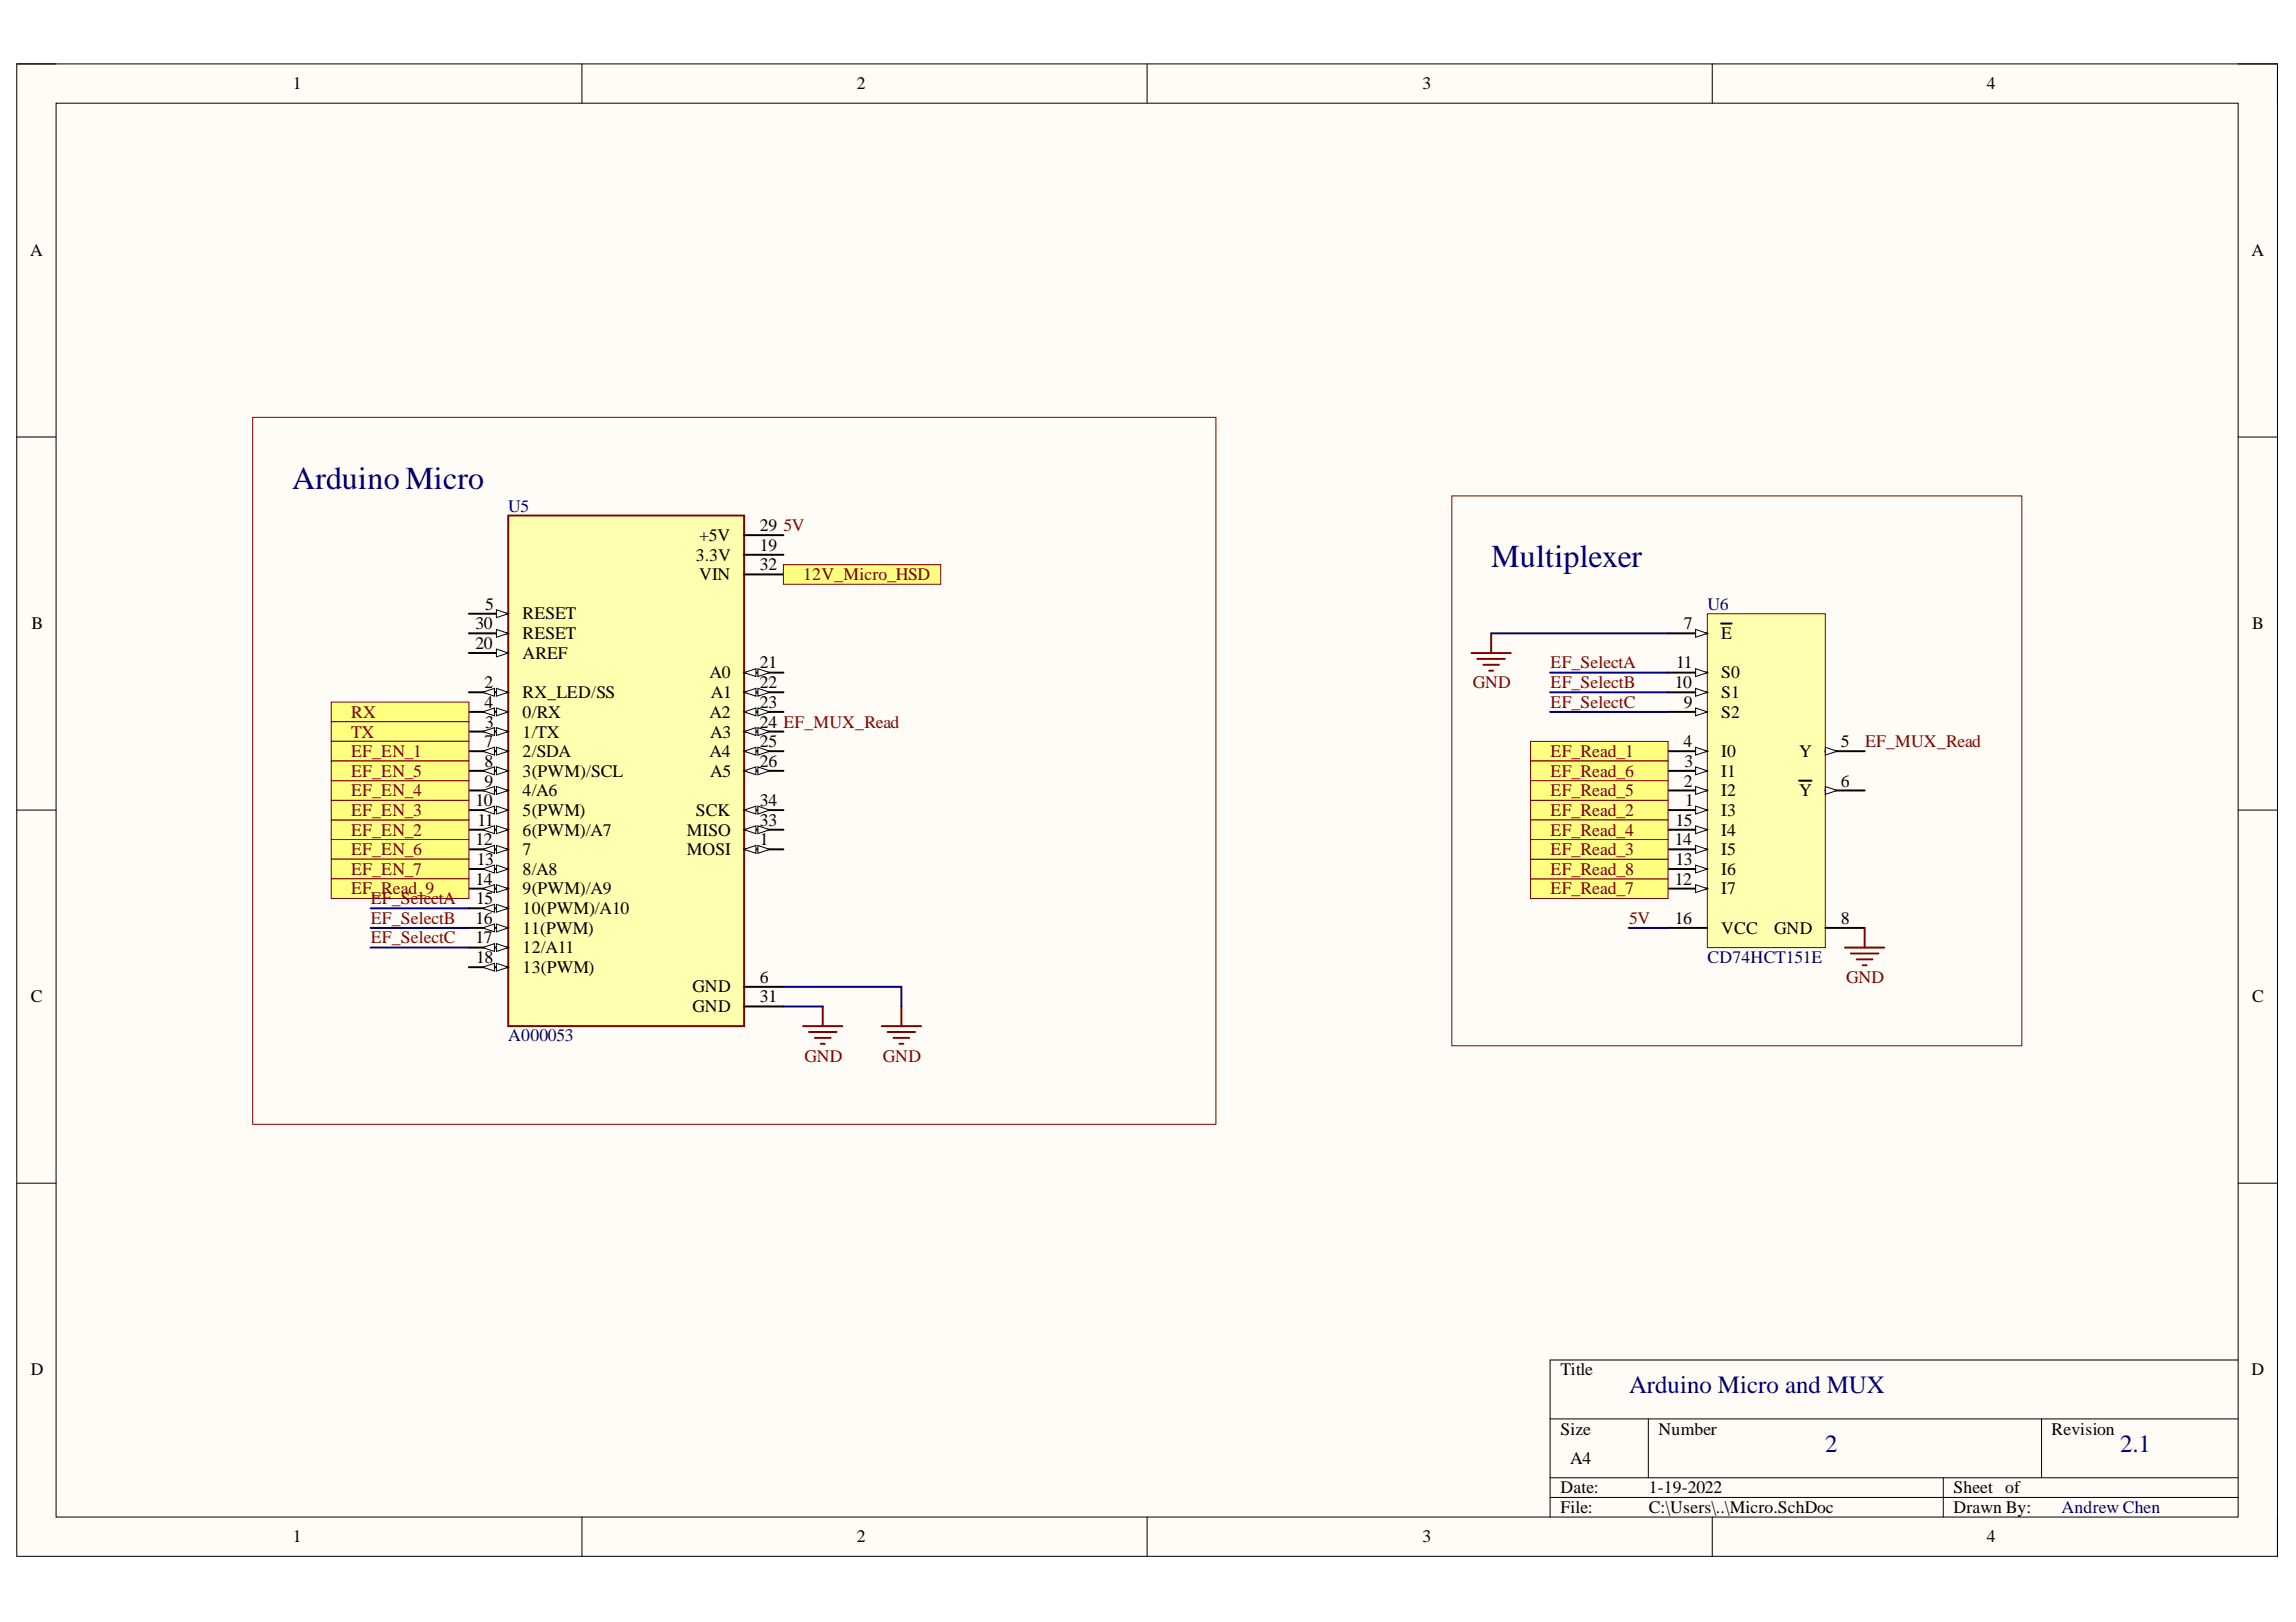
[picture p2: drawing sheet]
<svg xmlns="http://www.w3.org/2000/svg" width="297mm" height="210mm" viewBox="0 0 297 210" stroke-linecap="round" stroke-linejoin="round" font-family="sans-serif">
<defs><g id="words">
<g font-size="4.1" fill="#000080">
<text x="37.8" y="63.2">Arduino Micro</text>
<text x="192.9" y="73.4">Multiplexer</text>
</g>
<g font-size="3.2" fill="#000080">
<text x="210.8" y="180.3">Arduino Micro and MUX</text>
<text x="236.1" y="187.9">2</text>
<text x="274.3" y="187.9">2.1</text>
</g>
<g font-size="2.3">
<text x="37.9" y="11.6">1</text>
<text x="110.8" y="11.6">2</text>
<text x="184" y="11.6">3</text>
<text x="257" y="11.6">4</text>
<text x="3.9" y="33.1">A</text>
<text x="291.3" y="33.1">A</text>
<text x="90.4" y="70">+5V</text>
<text x="98.3" y="68.7">29</text>
<text x="98.3" y="71.3">19</text>
<text x="90" y="72.5">3.3V</text>
<text x="90.4" y="75.1">VIN</text>
<text x="98.3" y="73.8">32</text>
<text x="4.1" y="81.4">B</text>
<text x="61.5" y="81.4">30</text>
<text x="61.5" y="83.9">20</text>
<text x="62.8" y="78.9">5</text>
<text x="67.6" y="80.1">RESET</text>
<text x="67.6" y="82.7">RESET</text>
<text x="217.9" y="81.4">7</text>
<text x="222.7" y="82.7">E</text>
<text x="291.4" y="81.4">B</text>
<text x="62.7" y="89">2</text>
<text x="67.6" y="85.2">AREF</text>
<text x="91.8" y="87.8">A0</text>
<text x="98.3" y="86.5">21</text>
<text x="98.3" y="89">22</text>
<text x="216.7" y="89">10</text>
<text x="216.8" y="86.5">11</text>
<text x="222.7" y="87.8">S0</text>
<text x="62.7" y="91.6">4</text>
<text x="62.8" y="94.2">3</text>
<text x="67.6" y="90.3">RX_LED/SS</text>
<text x="67.6" y="92.9">0/RX</text>
<text x="67.6" y="95.4">1/TX</text>
<text x="91.8" y="92.9">A2</text>
<text x="91.9" y="95.4">A3</text>
<text x="92" y="90.3">A1</text>
<text x="98.3" y="91.6">23</text>
<text x="98.3" y="94.2">24 EF_MUX_Read</text>
<text x="217.9" y="91.6">9</text>
<text x="222.7" y="90.3">S1</text>
<text x="222.7" y="92.9">S2</text>
<text x="62.7" y="96.7">7</text>
<text x="62.7" y="99.3">8</text>
<text x="62.7" y="101.8">9</text>
<text x="67.6" y="98">2/SDA</text>
<text x="67.6" y="100.5">3(PWM)/SCL</text>
<text x="91.8" y="98">A4</text>
<text x="91.9" y="100.5">A5</text>
<text x="98.3" y="96.7">25</text>
<text x="98.3" y="99.3">26</text>
<text x="217.8" y="96.7">4</text>
<text x="217.9" y="101.8">2</text>
<text x="217.9" y="99.3">3</text>
<text x="222.7" y="100.5">I1</text>
<text x="222.7" y="98">I0</text>
<text x="232.8" y="98">Y</text>
<text x="238.2" y="96.7">5</text>
<text x="238.2" y="101.8">6</text>
<text x="61.5" y="104.3">10</text>
<text x="61.8" y="106.9">11</text>
<text x="67.6" y="103.1">4/A6</text>
<text x="67.6" y="105.6">5(PWM)</text>
<text x="90" y="105.6">SCK</text>
<text x="98.3" y="104.3">34</text>
<text x="98.3" y="106.9">33</text>
<text x="216.8" y="106.9">15</text>
<text x="218" y="104.3">1</text>
<text x="222.7" y="105.6">I3</text>
<text x="222.7" y="103.1">I2</text>
<text x="232.8" y="103.1">Y</text>
<text x="61.5" y="109.4">12</text>
<text x="61.7" y="111.9">13</text>
<text x="67.6" y="108.1">6(PWM)/A7</text>
<text x="67.6" y="110.7">7</text>
<text x="67.6" y="113.2">8/A8</text>
<text x="88.8" y="108.1">MISO</text>
<text x="88.8" y="110.7">MOSI</text>
<text x="98.3" y="109.4">1</text>
<text x="216.7" y="109.4">14</text>
<text x="216.8" y="111.9">13</text>
<text x="222.7" y="113.2">I6</text>
<text x="222.7" y="110.7">I5</text>
<text x="222.7" y="108.1">I4</text>
<text x="61.5" y="114.5">14</text>
<text x="61.5" y="119.5">16</text>
<text x="61.6" y="117">15</text>
<text x="67.6" y="115.7">9(PWM)/A9</text>
<text x="67.6" y="118.3">10(PWM)/A10</text>
<text x="216.7" y="114.5">12</text>
<text x="216.7" y="119.5">16</text>
<text x="222.7" y="115.7">I7</text>
<text x="238.2" y="119.5">8</text>
<text x="61.5" y="122.1">17</text>
<text x="61.6" y="124.6">18</text>
<text x="67.6" y="120.8">11(PWM)</text>
<text x="67.6" y="123.3">12/A11</text>
<text x="67.6" y="125.9">13(PWM)</text>
<text x="222.7" y="120.8">VCC</text>
<text x="229.5" y="120.8">GND</text>
<text x="4" y="129.7">C</text>
<text x="89.6" y="128.4">GND</text>
<text x="89.6" y="131">GND</text>
<text x="98.3" y="127.2">6</text>
<text x="98.3" y="129.7">31</text>
<text x="291.4" y="129.7">C</text>
<text x="4" y="178">D</text>
<text x="201.9" y="178">Title</text>
<text x="291.3" y="178">D</text>
<text x="201.9" y="185.7">Size</text>
<text x="214.6" y="185.7">Number</text>
<text x="265.4" y="185.7">Revision</text>
<text x="203.1" y="189.5">A4</text>
<text x="201.9" y="193.3">Date:</text>
<text x="201.9" y="195.8">File:</text>
<text x="213.3" y="193.3">1-19-2022</text>
<text x="213.3" y="195.8">C:\Users\..\Micro.SchDoc</text>
<text x="252.7" y="193.3">Sheet of</text>
<text x="252.7" y="195.8">Drawn By:</text>
<text x="37.9" y="199.6">1</text>
<text x="110.8" y="199.6">2</text>
<text x="184" y="199.6">3</text>
<text x="257" y="199.6">4</text>
</g>
<g font-size="2.3" fill="#000080">
<text x="65.7" y="66.2">U5</text>
<text x="220.9" y="78.9">U6</text>
<text x="220.9" y="124.6">CD74HCT151E</text>
<text x="65.7" y="134.8">A000053</text>
<text x="266.7" y="195.8">Andrew Chen</text>
</g>
<g font-size="2.3" fill="#800000">
<text x="101.4" y="68.7">5V</text>
<text x="103.9" y="75.1">12V_Micro_HSD</text>
<text x="190.5" y="89">GND</text>
<text x="200.6" y="86.5">EF_SelectA</text>
<text x="200.6" y="89">EF_SelectB</text>
<text x="45.4" y="92.9">RX</text>
<text x="45.4" y="95.4">TX</text>
<text x="200.6" y="91.6">EF_SelectC</text>
<text x="45.4" y="98">EF_EN_1</text>
<text x="45.4" y="100.5">EF_EN_5</text>
<text x="200.6" y="98">EF_Read_1</text>
<text x="200.6" y="100.5">EF_Read_6</text>
<text x="241.3" y="96.7">EF_MUX_Read</text>
<text x="45.4" y="105.6">EF_EN_3</text>
<text x="45.4" y="103.1">EF_EN_4</text>
<text x="200.6" y="105.6">EF_Read_2</text>
<text x="200.6" y="103.1">EF_Read_5</text>
<text x="45.4" y="108.1">EF_EN_2</text>
<text x="45.4" y="110.7">EF_EN_6</text>
<text x="45.4" y="113.2">EF_EN_7</text>
<text x="200.6" y="108.1">EF_Read_4</text>
<text x="200.6" y="113.2">EF_Read_8</text>
<text x="200.6" y="110.7">EF_Read_3</text>
<text x="45.4" y="115.7">EF_Read_9</text>
<text x="48" y="117">EF_SelectA</text>
<text x="48" y="119.5">EF_SelectB</text>
<text x="200.6" y="115.7">EF_Read_7</text>
<text x="210.8" y="119.5">5V</text>
<text x="48" y="122.1">EF_SelectC</text>
<text x="238.8" y="127.2">GND</text>
<text x="104.1" y="137.4">GND</text>
<text x="114.2" y="137.4">GND</text>
</g>
</g></defs>
<path d="M2.2 8.3h292.4v193.1h-292.4z" fill-rule="evenodd" fill="#fffcf8"/>
<path d="M2.2 8.3h292.4v193.1h-292.4z" fill="none" stroke="#000" stroke-width=".13"/>
<path d="M7.3 13.4h282.3v182.9h-282.3z" fill-rule="evenodd" fill="#fffcf8"/>
<g fill="none" stroke="#000" stroke-width=".13">
<path d="M2.2 8.3h5.1M7.3 13.4h282.3v182.9h-282.3zM75.3 8.3v5M148.4 8.3v5M221.5 8.3v5.1M289.6 8.3h5v5.1M2.2 56.6h5.1M289.6 56.6h5M2.2 104.8h5.1M289.6 104.8h5M2.2 153.1h5.1M289.6 153.1h5"/>
<path d="M289.6 176h-89.1v20.3M75.3 196.3v5.1M148.4 196.3v5.1M200.5 183.6h89.1M200.5 191.2h89.1M200.5 193.8h89.1M213.3 183.6v7.6M221.5 196.3v5.1M251.4 191.2v5.1M264.1 183.6v7.6M294.6 196.3v5.1"/>
</g>
<path d="M65.7 66.7h30.6v66.1h-30.6z" fill-rule="evenodd" fill="#ffffb0"/>
<path d="M65.7 66.7h30.6v66.1h-30.6z" fill="none" stroke="#800000" stroke-width=".25"/>
<path d="M60.7 79.4h5" fill="none" stroke="#000" stroke-width=".25"/>
<path d="M64.2 78.9l1.5 .5-1.5 .5z" fill="#f8fcff"/>
<path d="M64.2 78.9l1.5 .5-1.5 .5z" fill="none" stroke="#000" stroke-width=".13"/>
<path d="M60.7 82h5" fill="none" stroke="#000" stroke-width=".25"/>
<path d="M64.2 81.5l1.5 .5-1.5 .5z" fill="#f8fcff"/>
<path d="M64.2 81.5l1.5 .5-1.5 .5z" fill="none" stroke="#000" stroke-width=".13"/>
<path d="M60.7 84.5h5" fill="none" stroke="#000" stroke-width=".25"/>
<path d="M64.2 84l1.5 .5-1.5 .5z" fill="#f8fcff"/>
<path d="M64.2 84l1.5 .5-1.5 .5z" fill="none" stroke="#000" stroke-width=".13"/>
<path d="M60.7 89.6h5" fill="none" stroke="#000" stroke-width=".25"/>
<path d="M64.2 89.1l1.5 .5-1.5 .5z" fill="#f8fcff"/>
<path d="M64.2 89.1l1.5 .5-1.5 .5z" fill="none" stroke="#000" stroke-width=".13"/>
<path d="M62.4 89.6l1.6-.5v1z" fill="#f8fcff"/>
<path d="M62.4 89.6l1.6-.5v1z" fill="none" stroke="#000" stroke-width=".13"/>
<path d="M60.7 92.1h5" fill="none" stroke="#000" stroke-width=".25"/>
<path d="M64.2 91.6l1.5 .5-1.5 .5z" fill="#f8fcff"/>
<path d="M64.2 91.6l1.5 .5-1.5 .5z" fill="none" stroke="#000" stroke-width=".13"/>
<path d="M62.4 92.1l1.6-.5v1z" fill="#f8fcff"/>
<path d="M62.4 92.1l1.6-.5v1z" fill="none" stroke="#000" stroke-width=".13"/>
<path d="M60.7 94.7h5" fill="none" stroke="#000" stroke-width=".25"/>
<path d="M64.2 94.2l1.5 .5-1.5 .5z" fill="#f8fcff"/>
<path d="M64.2 94.2l1.5 .5-1.5 .5z" fill="none" stroke="#000" stroke-width=".13"/>
<path d="M62.4 94.7l1.6-.5v1z" fill="#f8fcff"/>
<path d="M62.4 94.7l1.6-.5v1z" fill="none" stroke="#000" stroke-width=".13"/>
<path d="M60.7 97.2h5" fill="none" stroke="#000" stroke-width=".25"/>
<path d="M64.2 96.7l1.5 .5-1.5 .5z" fill="#f8fcff"/>
<path d="M64.2 96.7l1.5 .5-1.5 .5z" fill="none" stroke="#000" stroke-width=".13"/>
<path d="M62.4 97.2l1.6-.5v1z" fill="#f8fcff"/>
<path d="M62.4 97.2l1.6-.5v1z" fill="none" stroke="#000" stroke-width=".13"/>
<path d="M60.7 99.8h5" fill="none" stroke="#000" stroke-width=".25"/>
<path d="M64.2 99.2l1.5 .6-1.5 .5z" fill="#f8fcff"/>
<path d="M64.2 99.2l1.5 .6-1.5 .5z" fill="none" stroke="#000" stroke-width=".13"/>
<path d="M62.4 99.8l1.6-.6v1.1z" fill="#f8fcff"/>
<path d="M62.4 99.8l1.6-.6v1.1z" fill="none" stroke="#000" stroke-width=".13"/>
<path d="M60.7 102.3h5" fill="none" stroke="#000" stroke-width=".25"/>
<path d="M64.2 101.8l1.5 .5-1.5 .5z" fill="#f8fcff"/>
<path d="M64.2 101.8l1.5 .5-1.5 .5z" fill="none" stroke="#000" stroke-width=".13"/>
<path d="M62.4 102.3l1.6-.5v1z" fill="#f8fcff"/>
<path d="M62.4 102.3l1.6-.5v1z" fill="none" stroke="#000" stroke-width=".13"/>
<path d="M60.7 104.8h5" fill="none" stroke="#000" stroke-width=".25"/>
<path d="M64.2 104.3l1.5 .5-1.5 .5z" fill="#f8fcff"/>
<path d="M64.2 104.3l1.5 .5-1.5 .5z" fill="none" stroke="#000" stroke-width=".13"/>
<path d="M62.4 104.8l1.6-.5v1z" fill="#f8fcff"/>
<path d="M62.4 104.8l1.6-.5v1z" fill="none" stroke="#000" stroke-width=".13"/>
<path d="M60.7 107.4h5" fill="none" stroke="#000" stroke-width=".25"/>
<path d="M64.2 106.9l1.5 .5-1.5 .5z" fill="#f8fcff"/>
<path d="M64.2 106.9l1.5 .5-1.5 .5z" fill="none" stroke="#000" stroke-width=".13"/>
<path d="M62.4 107.4l1.6-.5v1z" fill="#f8fcff"/>
<path d="M62.4 107.4l1.6-.5v1z" fill="none" stroke="#000" stroke-width=".13"/>
<path d="M60.7 109.9h5" fill="none" stroke="#000" stroke-width=".25"/>
<path d="M64.2 109.4l1.5 .5-1.5 .5z" fill="#f8fcff"/>
<path d="M64.2 109.4l1.5 .5-1.5 .5z" fill="none" stroke="#000" stroke-width=".13"/>
<path d="M62.4 109.9l1.6-.5v1z" fill="#f8fcff"/>
<path d="M62.4 109.9l1.6-.5v1z" fill="none" stroke="#000" stroke-width=".13"/>
<path d="M60.7 112.5h5" fill="none" stroke="#000" stroke-width=".25"/>
<path d="M64.2 111.9l1.5 .6-1.5 .5z" fill="#f8fcff"/>
<path d="M64.2 111.9l1.5 .6-1.5 .5z" fill="none" stroke="#000" stroke-width=".13"/>
<path d="M62.4 112.5l1.6-.6v1.1z" fill="#f8fcff"/>
<path d="M62.4 112.5l1.6-.6v1.1z" fill="none" stroke="#000" stroke-width=".13"/>
<path d="M60.7 115h5" fill="none" stroke="#000" stroke-width=".25"/>
<path d="M64.2 114.5l1.5 .5-1.5 .5z" fill="#f8fcff"/>
<path d="M64.2 114.5l1.5 .5-1.5 .5z" fill="none" stroke="#000" stroke-width=".13"/>
<path d="M62.4 115l1.6-.5v1z" fill="#f8fcff"/>
<path d="M62.4 115l1.6-.5v1z" fill="none" stroke="#000" stroke-width=".13"/>
<path d="M60.7 117.5h5" fill="none" stroke="#000" stroke-width=".25"/>
<path d="M64.2 117l1.5 .5-1.5 .5z" fill="#f8fcff"/>
<path d="M64.2 117l1.5 .5-1.5 .5z" fill="none" stroke="#000" stroke-width=".13"/>
<path d="M62.4 117.5l1.6-.5v1z" fill="#f8fcff"/>
<path d="M62.4 117.5l1.6-.5v1z" fill="none" stroke="#000" stroke-width=".13"/>
<path d="M60.7 120.1h5" fill="none" stroke="#000" stroke-width=".25"/>
<path d="M64.2 119.6l1.5 .5-1.5 .5z" fill="#f8fcff"/>
<path d="M64.2 119.6l1.5 .5-1.5 .5z" fill="none" stroke="#000" stroke-width=".13"/>
<path d="M62.4 120.1l1.6-.5v1z" fill="#f8fcff"/>
<path d="M62.4 120.1l1.6-.5v1z" fill="none" stroke="#000" stroke-width=".13"/>
<path d="M60.7 122.6h5" fill="none" stroke="#000" stroke-width=".25"/>
<path d="M64.2 122.1l1.5 .5-1.5 .5z" fill="#f8fcff"/>
<path d="M64.2 122.1l1.5 .5-1.5 .5z" fill="none" stroke="#000" stroke-width=".13"/>
<path d="M62.4 122.6l1.6-.5v1z" fill="#f8fcff"/>
<path d="M62.4 122.6l1.6-.5v1z" fill="none" stroke="#000" stroke-width=".13"/>
<path d="M60.7 125.2h5" fill="none" stroke="#000" stroke-width=".25"/>
<path d="M64.2 124.7l1.5 .5-1.5 .5z" fill="#f8fcff"/>
<path d="M64.2 124.7l1.5 .5-1.5 .5z" fill="none" stroke="#000" stroke-width=".13"/>
<path d="M62.4 125.2l1.6-.5v1z" fill="#f8fcff"/>
<path d="M62.4 125.2l1.6-.5v1z" fill="none" stroke="#000" stroke-width=".13"/>
<path d="M96.3 69.3h5.1M96.3 71.8h5.1M96.3 74.3h5.1M96.3 87h5.1" fill="none" stroke="#000" stroke-width=".25"/>
<path d="M96.3 87l1.5-.5v1.1z" fill="#f8fcff"/>
<path d="M96.3 87l1.5-.5v1.1z" fill="none" stroke="#000" stroke-width=".13"/>
<path d="M98 86.5l1.6 .5-1.6 .6z" fill="#f8fcff"/>
<path d="M98 86.5l1.6 .5-1.6 .6z" fill="none" stroke="#000" stroke-width=".13"/>
<path d="M96.3 89.6h5.1" fill="none" stroke="#000" stroke-width=".25"/>
<path d="M96.3 89.6l1.5-.5v1z" fill="#f8fcff"/>
<path d="M96.3 89.6l1.5-.5v1z" fill="none" stroke="#000" stroke-width=".13"/>
<path d="M98 89.1l1.6 .5-1.6 .5z" fill="#f8fcff"/>
<path d="M98 89.1l1.6 .5-1.6 .5z" fill="none" stroke="#000" stroke-width=".13"/>
<path d="M96.3 92.1h5.1" fill="none" stroke="#000" stroke-width=".25"/>
<path d="M96.3 92.1l1.5-.5v1z" fill="#f8fcff"/>
<path d="M96.3 92.1l1.5-.5v1z" fill="none" stroke="#000" stroke-width=".13"/>
<path d="M98 91.6l1.6 .5-1.6 .5z" fill="#f8fcff"/>
<path d="M98 91.6l1.6 .5-1.6 .5z" fill="none" stroke="#000" stroke-width=".13"/>
<path d="M96.3 94.7h5.1" fill="none" stroke="#000" stroke-width=".25"/>
<path d="M96.3 94.7l1.5-.5v1z" fill="#f8fcff"/>
<path d="M96.3 94.7l1.5-.5v1z" fill="none" stroke="#000" stroke-width=".13"/>
<path d="M98 94.2l1.6 .5-1.6 .5z" fill="#f8fcff"/>
<path d="M98 94.2l1.6 .5-1.6 .5z" fill="none" stroke="#000" stroke-width=".13"/>
<path d="M96.3 97.2h5.1" fill="none" stroke="#000" stroke-width=".25"/>
<path d="M96.3 97.2l1.5-.5v1z" fill="#f8fcff"/>
<path d="M96.3 97.2l1.5-.5v1z" fill="none" stroke="#000" stroke-width=".13"/>
<path d="M98 96.7l1.6 .5-1.6 .5z" fill="#f8fcff"/>
<path d="M98 96.7l1.6 .5-1.6 .5z" fill="none" stroke="#000" stroke-width=".13"/>
<path d="M96.3 99.8h5.1" fill="none" stroke="#000" stroke-width=".25"/>
<path d="M96.3 99.8l1.5-.6v1.1z" fill="#f8fcff"/>
<path d="M96.3 99.8l1.5-.6v1.1z" fill="none" stroke="#000" stroke-width=".13"/>
<path d="M98 99.2l1.6 .6-1.6 .5z" fill="#f8fcff"/>
<path d="M98 99.2l1.6 .6-1.6 .5z" fill="none" stroke="#000" stroke-width=".13"/>
<path d="M96.3 104.8h5.1" fill="none" stroke="#000" stroke-width=".25"/>
<path d="M96.3 104.8l1.5-.5v1z" fill="#f8fcff"/>
<path d="M96.3 104.8l1.5-.5v1z" fill="none" stroke="#000" stroke-width=".13"/>
<path d="M98 104.3l1.6 .5-1.6 .5z" fill="#f8fcff"/>
<path d="M98 104.3l1.6 .5-1.6 .5z" fill="none" stroke="#000" stroke-width=".13"/>
<path d="M96.3 107.4h5.1" fill="none" stroke="#000" stroke-width=".25"/>
<path d="M96.3 107.4l1.5-.5v1z" fill="#f8fcff"/>
<path d="M96.3 107.4l1.5-.5v1z" fill="none" stroke="#000" stroke-width=".13"/>
<path d="M98 106.9l1.6 .5-1.6 .5z" fill="#f8fcff"/>
<path d="M98 106.9l1.6 .5-1.6 .5z" fill="none" stroke="#000" stroke-width=".13"/>
<path d="M96.3 109.9h5.1" fill="none" stroke="#000" stroke-width=".25"/>
<path d="M96.3 109.9l1.5-.5v1z" fill="#f8fcff"/>
<path d="M96.3 109.9l1.5-.5v1z" fill="none" stroke="#000" stroke-width=".13"/>
<path d="M98 109.4l1.6 .5-1.6 .5z" fill="#f8fcff"/>
<path d="M98 109.4l1.6 .5-1.6 .5z" fill="none" stroke="#000" stroke-width=".13"/>
<path d="M96.3 127.7h5.1M96.3 130.2h5.1" fill="none" stroke="#000" stroke-width=".25"/>
<path d="M103.9 132.8h5.1M104.7 133.6h3.5M105.4 134.3h2.1M106.2 135.1h.5M106.4 130.2v2.6M114.1 132.8h5.1M114.8 133.6h3.6M115.6 134.3h2M116.4 135.1h.5M116.6 130.2v2.6" fill="none" stroke="#800000" stroke-width=".25"/>
<path d="M101.4 73.1h20.3v2.5h-20.3z" fill-rule="evenodd" fill="#ffff80"/>
<path d="M101.4 73.1h20.3v2.5h-20.3z" fill="none" stroke="#800000" stroke-width=".13"/>
<path d="M42.9 90.9h17.8v2.5h-17.8z" fill-rule="evenodd" fill="#ffff80"/>
<path d="M42.9 90.9h17.8v2.5h-17.8z" fill="none" stroke="#800000" stroke-width=".13"/>
<path d="M42.9 93.4h17.8v2.5h-17.8z" fill-rule="evenodd" fill="#ffff80"/>
<path d="M42.9 93.4h17.8v2.5h-17.8z" fill="none" stroke="#800000" stroke-width=".13"/>
<path d="M42.9 95.9h17.8v2.6h-17.8z" fill-rule="evenodd" fill="#ffff80"/>
<path d="M42.9 95.9h17.8v2.6h-17.8z" fill="none" stroke="#800000" stroke-width=".13"/>
<path d="M42.9 106.1h17.8v2.5h-17.8z" fill-rule="evenodd" fill="#ffff80"/>
<path d="M42.9 106.1h17.8v2.5h-17.8z" fill="none" stroke="#800000" stroke-width=".13"/>
<path d="M42.9 103.6h17.8v2.5h-17.8z" fill-rule="evenodd" fill="#ffff80"/>
<path d="M42.9 103.6h17.8v2.5h-17.8z" fill="none" stroke="#800000" stroke-width=".13"/>
<path d="M42.9 101h17.8v2.6h-17.8z" fill-rule="evenodd" fill="#ffff80"/>
<path d="M42.9 101h17.8v2.6h-17.8z" fill="none" stroke="#800000" stroke-width=".13"/>
<path d="M42.9 98.5h17.8v2.5h-17.8z" fill-rule="evenodd" fill="#ffff80"/>
<path d="M42.9 98.5h17.8v2.5h-17.8z" fill="none" stroke="#800000" stroke-width=".13"/>
<path d="M42.9 108.6h17.8v2.6h-17.8z" fill-rule="evenodd" fill="#ffff80"/>
<path d="M42.9 108.6h17.8v2.6h-17.8z" fill="none" stroke="#800000" stroke-width=".13"/>
<path d="M42.9 111.2h17.8v2.5h-17.8z" fill-rule="evenodd" fill="#ffff80"/>
<path d="M42.9 111.2h17.8v2.5h-17.8z" fill="none" stroke="#800000" stroke-width=".13"/>
<path d="M220.9 79.4h15.2v43.2h-15.2z" fill-rule="evenodd" fill="#ffffb0"/>
<path d="M220.9 79.4h15.2v43.2h-15.2z" fill="none" stroke="#800000" stroke-width=".13"/>
<path d="M215.8 104.8h5.1" fill="none" stroke="#000" stroke-width=".25"/>
<path d="M219.4 104.3l1.5 .5-1.5 .5z" fill="#f8fcff"/>
<path d="M219.4 104.3l1.5 .5-1.5 .5z" fill="none" stroke="#000" stroke-width=".13"/>
<path d="M215.8 89.6h5.1" fill="none" stroke="#000" stroke-width=".25"/>
<path d="M219.4 89.1l1.5 .5-1.5 .5z" fill="#f8fcff"/>
<path d="M219.4 89.1l1.5 .5-1.5 .5z" fill="none" stroke="#000" stroke-width=".13"/>
<path d="M215.8 87h5.1" fill="none" stroke="#000" stroke-width=".25"/>
<path d="M219.4 86.5l1.5 .5-1.5 .6z" fill="#f8fcff"/>
<path d="M219.4 86.5l1.5 .5-1.5 .6z" fill="none" stroke="#000" stroke-width=".13"/>
<path d="M215.8 115h5.1" fill="none" stroke="#000" stroke-width=".25"/>
<path d="M219.4 114.5l1.5 .5-1.5 .5z" fill="#f8fcff"/>
<path d="M219.4 114.5l1.5 .5-1.5 .5z" fill="none" stroke="#000" stroke-width=".13"/>
<path d="M215.8 112.5h5.1" fill="none" stroke="#000" stroke-width=".25"/>
<path d="M219.4 112l1.5 .5-1.5 .5z" fill="#f8fcff"/>
<path d="M219.4 112l1.5 .5-1.5 .5z" fill="none" stroke="#000" stroke-width=".13"/>
<path d="M215.8 109.9h5.1" fill="none" stroke="#000" stroke-width=".25"/>
<path d="M219.4 109.4l1.5 .5-1.5 .5z" fill="#f8fcff"/>
<path d="M219.4 109.4l1.5 .5-1.5 .5z" fill="none" stroke="#000" stroke-width=".13"/>
<path d="M215.8 107.4h5.1" fill="none" stroke="#000" stroke-width=".25"/>
<path d="M219.4 106.9l1.5 .5-1.5 .5z" fill="#f8fcff"/>
<path d="M219.4 106.9l1.5 .5-1.5 .5z" fill="none" stroke="#000" stroke-width=".13"/>
<path d="M215.8 102.3h5.1M215.8 120.1h5.1" fill="none" stroke="#000" stroke-width=".25"/>
<path d="M219.4 101.8l1.5 .5-1.5 .5z" fill="#f8fcff"/>
<path d="M219.4 101.8l1.5 .5-1.5 .5z" fill="none" stroke="#000" stroke-width=".13"/>
<path d="M215.8 99.8h5.1" fill="none" stroke="#000" stroke-width=".25"/>
<path d="M219.4 99.2l1.5 .6-1.5 .5z" fill="#f8fcff"/>
<path d="M219.4 99.2l1.5 .6-1.5 .5z" fill="none" stroke="#000" stroke-width=".13"/>
<path d="M215.8 97.2h5.1" fill="none" stroke="#000" stroke-width=".25"/>
<path d="M219.4 96.7l1.5 .5-1.5 .5z" fill="#f8fcff"/>
<path d="M219.4 96.7l1.5 .5-1.5 .5z" fill="none" stroke="#000" stroke-width=".13"/>
<path d="M236.1 97.2h5.1" fill="none" stroke="#000" stroke-width=".25"/>
<path d="M236.1 96.7l1.6 .5-1.6 .5z" fill="#f8fcff"/>
<path d="M236.1 96.7l1.6 .5-1.6 .5z" fill="none" stroke="#000" stroke-width=".13"/>
<path d="M236.1 102.3h5.1" fill="none" stroke="#000" stroke-width=".25"/>
<path d="M236.1 101.8l1.6 .5-1.6 .5z" fill="#f8fcff"/>
<path d="M236.1 101.8l1.6 .5-1.6 .5z" fill="none" stroke="#000" stroke-width=".13"/>
<path d="M215.8 82h5.1M232.7 101h1.7" fill="none" stroke="#000" stroke-width=".25"/>
<path d="M219.4 81.5l1.5 .5-1.5 .5z" fill="#f8fcff"/>
<path d="M219.4 81.5l1.5 .5-1.5 .5z" fill="none" stroke="#000" stroke-width=".13"/>
<path d="M215.8 92.1h5.1M222.7 80.7h1.3M236.1 120.1h5.1" fill="none" stroke="#000" stroke-width=".25"/>
<path d="M219.4 91.6l1.5 .5-1.5 .5z" fill="#f8fcff"/>
<path d="M219.4 91.6l1.5 .5-1.5 .5z" fill="none" stroke="#000" stroke-width=".13"/>
<path d="M238.7 122.6h5.1M239.4 123.4h3.6M240.2 124.2h2M241 124.9h.5M241.2 120.1v2.5" fill="none" stroke="#800000" stroke-width=".25"/>
<path d="M198 95.9h17.8v2.6h-17.8z" fill-rule="evenodd" fill="#ffff80"/>
<path d="M198 95.9h17.8v2.6h-17.8z" fill="none" stroke="#800000" stroke-width=".13"/>
<path d="M198 103.6h17.8v2.5h-17.8z" fill-rule="evenodd" fill="#ffff80"/>
<path d="M198 103.6h17.8v2.5h-17.8z" fill="none" stroke="#800000" stroke-width=".13"/>
<path d="M198 106.1h17.8v2.5h-17.8z" fill-rule="evenodd" fill="#ffff80"/>
<path d="M198 106.1h17.8v2.5h-17.8z" fill="none" stroke="#800000" stroke-width=".13"/>
<path d="M198 98.5h17.8v2.5h-17.8z" fill-rule="evenodd" fill="#ffff80"/>
<path d="M198 98.5h17.8v2.5h-17.8z" fill="none" stroke="#800000" stroke-width=".13"/>
<path d="M198 113.7h17.8v2.6h-17.8z" fill-rule="evenodd" fill="#ffff80"/>
<path d="M198 113.7h17.8v2.6h-17.8z" fill="none" stroke="#800000" stroke-width=".13"/>
<path d="M198 111.2h17.8v2.5h-17.8z" fill-rule="evenodd" fill="#ffff80"/>
<path d="M198 111.2h17.8v2.5h-17.8z" fill="none" stroke="#800000" stroke-width=".13"/>
<path d="M190.4 84.5h5.1M191.1 85.3h3.6M191.9 86h2M192.7 86.8h.5M192.9 82v2.5" fill="none" stroke="#800000" stroke-width=".25"/>
<path d="M42.9 113.7h17.8v2.6h-17.8z" fill-rule="evenodd" fill="#ffff80"/>
<path d="M32.7 54h124.6v91.5h-124.6zM187.8 64.2h73.8v71.1h-73.8zM42.9 113.7h17.8v2.6h-17.8z" fill="none" stroke="#800000" stroke-width=".13"/>
<path d="M198 108.6h17.8v2.6h-17.8z" fill-rule="evenodd" fill="#ffff80"/>
<path d="M198 108.6h17.8v2.6h-17.8z" fill="none" stroke="#800000" stroke-width=".13"/>
<path d="M198 101h17.8v2.6h-17.8z" fill-rule="evenodd" fill="#ffff80"/>
<path d="M198 101h17.8v2.6h-17.8z" fill="none" stroke="#800000" stroke-width=".13"/>
<path d="M192.9 82h22.9M200.5 89.6h15.3M200.5 87h15.3M200.5 92.1h15.3M47.9 117.5h12.8M47.9 120.1h12.8M47.9 122.6h12.8M101.4 127.7h15.2v2.5M101.4 130.2h5M210.7 120.1h5.1" fill="none" stroke="#000080" stroke-width=".25"/>
<use href="#words"/>
</svg>
